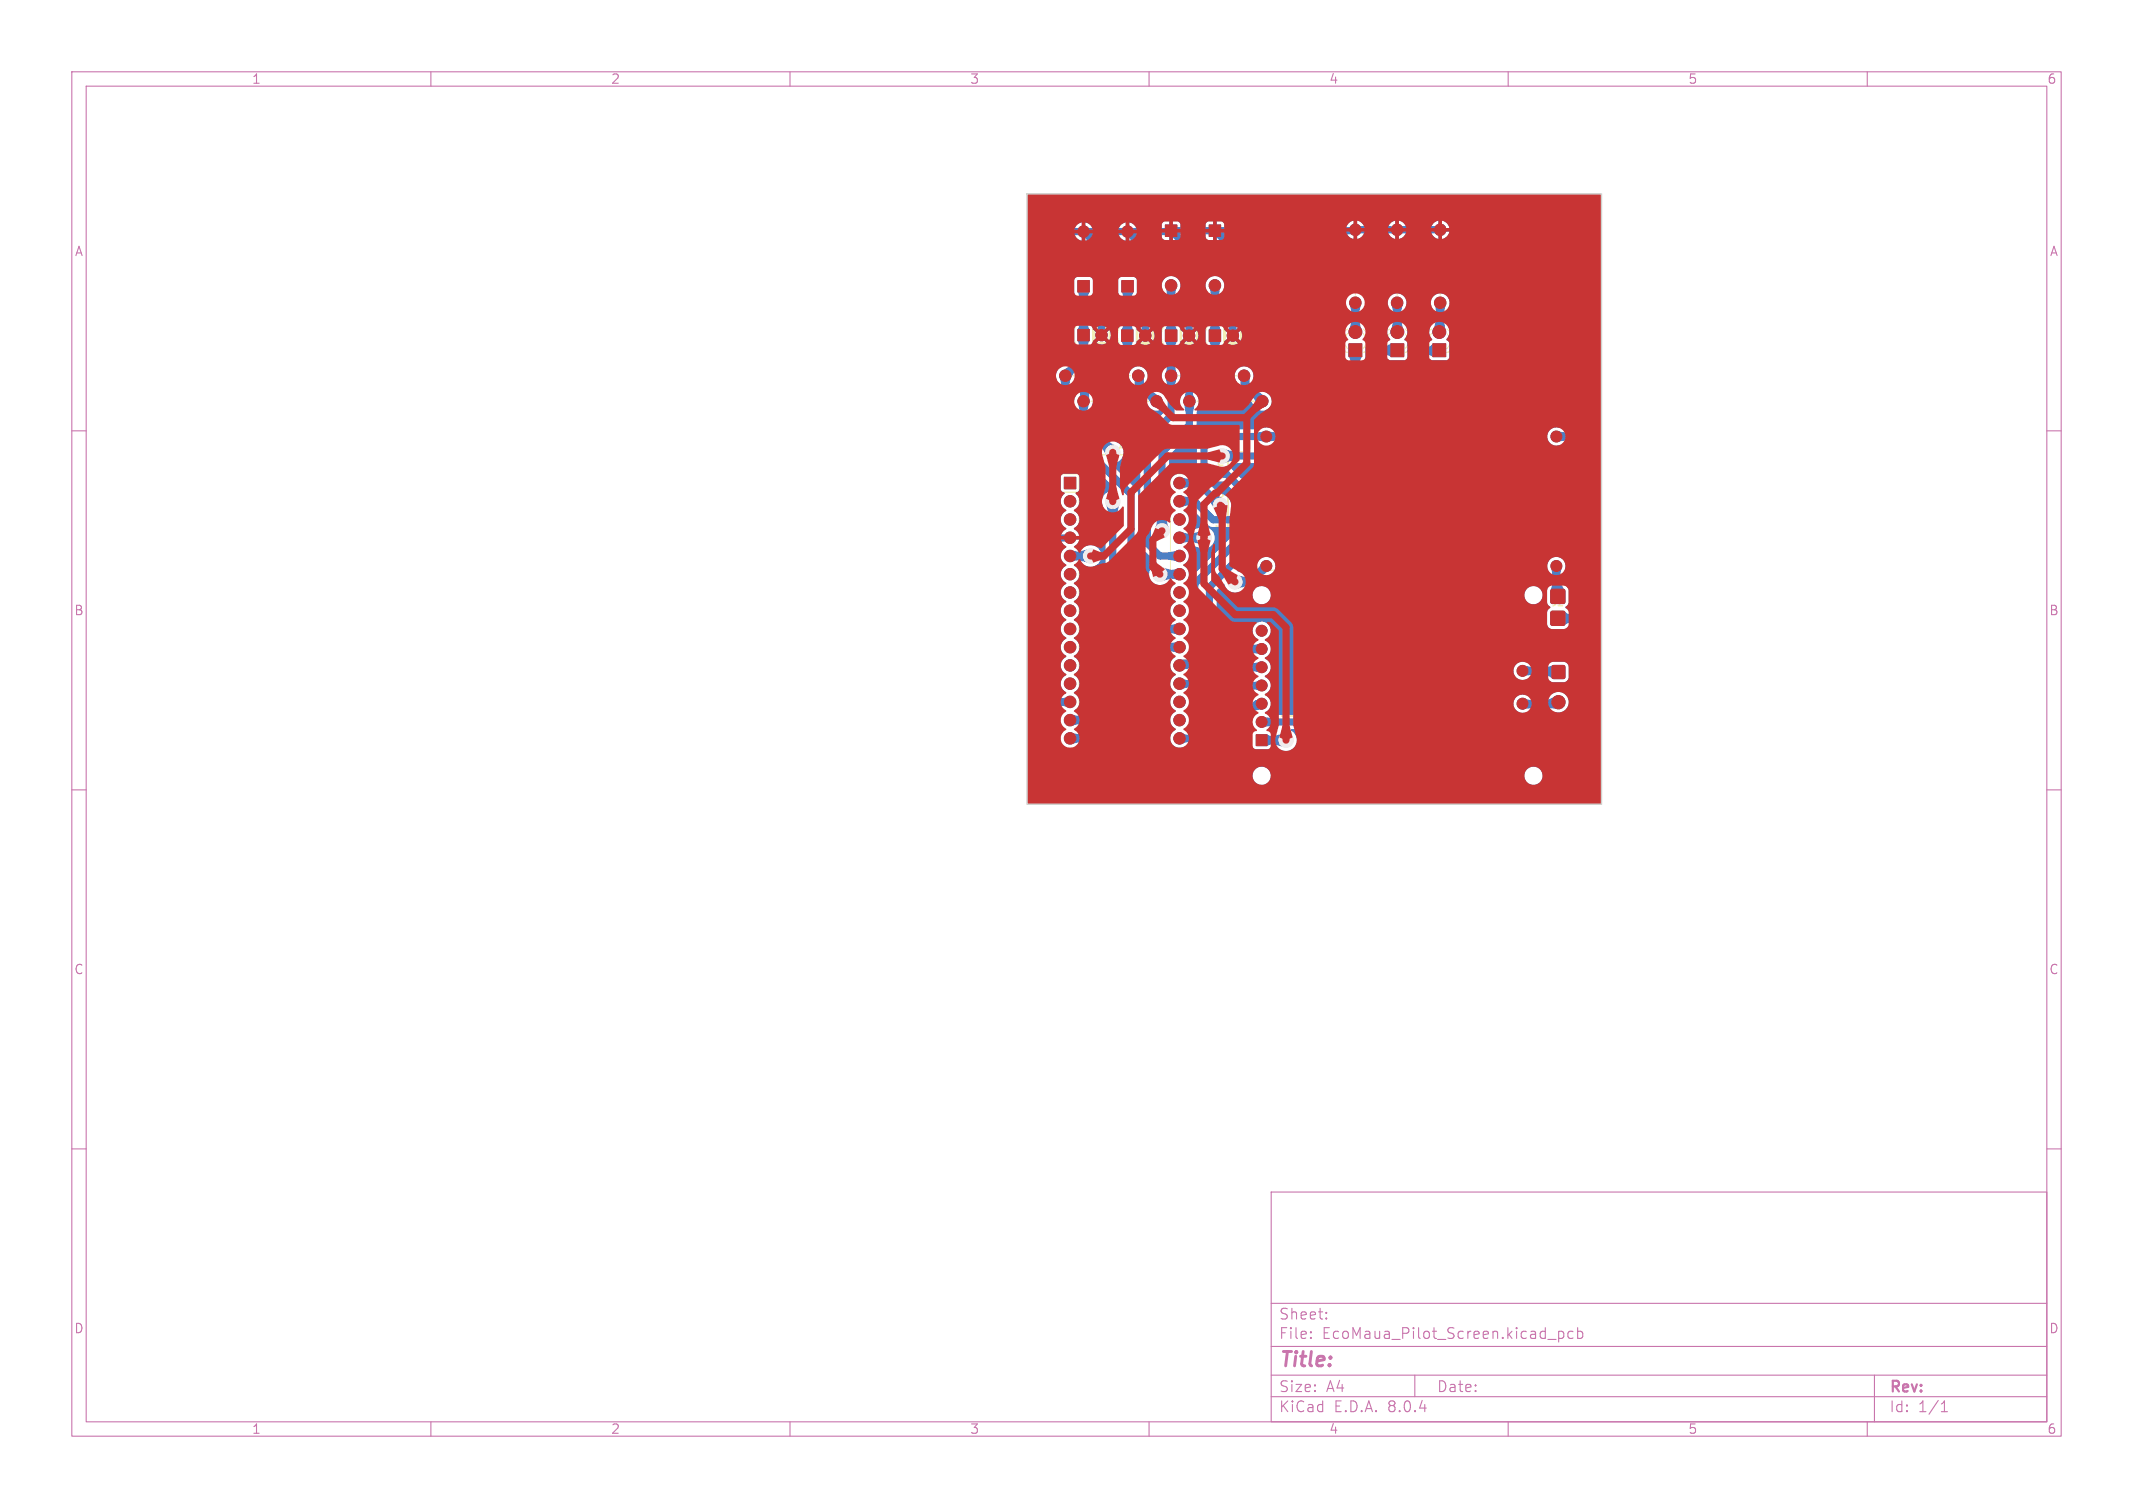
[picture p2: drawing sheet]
<svg xmlns="http://www.w3.org/2000/svg" width="297mm" height="210mm" viewBox="0 0 297 210" stroke-linecap="round" stroke-linejoin="round" font-family="sans-serif">
<defs><g id="words">
<text font-size="2.8" fill="#c872ab" x="178" y="190.9">Title:</text>
<text font-size="2.3" fill="#f2eda1" x="180.6" y="101.3" transform="rotate(-90 180.6 101.3)">MCP2515</text>
<g font-size="2.1" fill="#c872ab">
<text x="178" y="184">Sheet:</text>
<text x="178" y="186.7">File:</text>
<text x="184.1" y="186.7">EcoMaua_Pilot_Screen.kicad_pcb</text>
<text x="178" y="196.9">KiCad</text>
<text x="178" y="194.1">Size:</text>
<text x="184.7" y="194.1">A4</text>
<text x="185.7" y="196.9">E.D.A.</text>
<text x="193.3" y="196.9">8.0.4</text>
<text x="200" y="194.1">Date:</text>
<text x="263" y="194.3">Rev:</text>
<text x="263" y="196.9">Id:</text>
<text x="267.1" y="196.9">1/1</text>
</g>
<g font-size="1.8" fill="#c872ab">
<text x="35" y="11.9">1</text>
<text x="85" y="11.9">2</text>
<text x="135" y="11.9">3</text>
<text x="185" y="11.9">4</text>
<text x="235" y="11.9">5</text>
<text x="285" y="11.9">6</text>
<text x="10.3" y="35.9">A</text>
<text x="285.4" y="35.9">A</text>
<text x="10.3" y="85.9">B</text>
<text x="285.3" y="85.9">B</text>
<text x="10.3" y="135.9">C</text>
<text x="285.3" y="135.9">C</text>
<text x="10.3" y="185.9">D</text>
<text x="285.3" y="185.9">D</text>
<text x="35" y="199.9">1</text>
<text x="85" y="199.9">2</text>
<text x="135" y="199.9">3</text>
<text x="185" y="199.9">4</text>
<text x="235" y="199.9">5</text>
<text x="285" y="199.9">6</text>
</g>
<text font-size="1.7" fill="#4d7fc4" x="176.8" y="59.3" transform="rotate(90 176.8 59.3)">Out-</text>
<text font-size="1.7" fill="#f2eda1" x="176.8" y="75.5" transform="rotate(90 176.8 75.5)">Out+</text>
<g font-size="1.4" fill="#f2eda1">
<text x="169.6" y="59">R1</text>
<text x="155.6" y="62.9">A1</text>
<text x="170.6" y="66.7" transform="rotate(-90 170.6 66.7)">mm</text>
<text x="215.9" y="81.6">J3</text>
<text x="215.9" y="84.6">J2</text>
</g>
<text font-size="1.4" fill="#c83434" x="170.6" y="73.9" transform="rotate(-90 170.6 73.9)">12,0000</text>
</g></defs>
<g fill="none" stroke="#c872ab" stroke-width=".15">
<path d="M10 10h277v190h-277zM12 12h273v186h-273zM60 10v2M110 10v2M160 10v2M210 10v2M260 10v2M10 60h2M285 60h2M10 110h2M285 110h2M10 160h2"/>
<path d="M285 160h2M177 166h108v32h-108zM60 198v2M110 198v2M160 198v2M177 194.5h108M177 191.5h108M177 187.5h108M177 181.5h108M182.5 186.3h.1l-.1 .1M182.5 186.3v.1M182.5 185.5v.1"/>
<path d="M182.5 185.5h.1l-.1 .1M184.7 183.6v.1M184.7 183.6h-.1l.1 .1M184.7 182.8v.1M184.7 182.8h-.1l.1 .1M197 191.5v3M210 198v2M215.5 186.5h1.2M217 185.4v1.5M217 185.5l.5-.1 .2 .3v.4l-.1 .2-.1 .1-.5-.1M219 185.5l-.4-.1-.3 .3v.4l.2 .2 .1 .1 .4-.1M219.7 185.5l.4-.1 .3 .3v.4l-.2 .2-.1 .1-.4-.1"/>
<path d="M219.7 184.9v1.5M260 198v2M261 191.5v6.5M270.3 196.6h.9M270.3 195.5l.4-.4v1.5"/>
</g>
<g fill="none" stroke="#f2eda1" stroke-width=".15">
<path d="M147.2 35.6l1 .3-.7 .2 .7 .2-1 .2M147.3 36.8l-.1 .4 .1 .1h.3l.2-.4 .2-.1 .2 .2v.4M147.6 34.8h.6M147.9 34.7v.6l-.7-.2M153.3 35.3v-.6l.4 .4 .1-.3h.4l.1 .1-.1 .4M153.3 35.6l1 .3-.7 .2 .7 .2-1 .2M153.4 36.8l-.1 .4 .2 .2 .3-.1 .2-.4h.2l.1 .1v.4M165.6 35.5l1 .2-.7 .2 .7 .2-1 .3M165.7 36.7l-.1 .4 .2 .2 .3-.1 .2-.5h.2l.1 .2v.4M166.6 34.6v.6l-.7-.6-.3 .2 .1 .4M171.7 35.5l1 .2-.7 .2 .7 .2-1 .3M171.8 36.7l-.1 .4 .2 .2 .3-.1 .1-.5h.3l.1 .2v.4"/>
<path d="M172.7 34.6v.6M172.7 34.9h-1l.3 .3M185.8 36.9v-.6l.4 .3 .1-.3h.4l.1 .2-.1 .4M186.3 37.8v-.5h-.2h-.2l-.1 .5h1M186.8 37.3l-.5 .3M192 36.4h.6M192.1 37.8v-.5h-.1h-.3l-.1 .5h1M192.3 36.3v.6l-.7-.3M192.6 37.3l-.5 .3M197.6 36.3v.5l.5 .1-.1-.2v-.3l.2-.1h.3l.1 .2-.1 .4M198.1 37.8v-.5h-.1h-.3l-.1 .5h1M198.6 37.3l-.5 .3"/>
<path d="M152 42.5a.47 .47 0 0 0-.7 .3 .47 .47 0 0 0 .5 .6l.2-.1M152.6 42.3l-.3 .7h.7M152.7 54.7l.5-.1v-.1v-.3l-.5-.1v1M152.8 42.7v.7M152.9 54.7l.3 .4M153.6 54.1h.6l-.4 1M155.2 58.2h.5l.1-.2-.1-.2-.5-.1v1M155.5 58.2l.3 .5M156.6 57.7l-.2 .1a.67 .67 0 0 0 0 .9l.3-.1v-.3l-.1-.2h-.2l-.2 .2M158.1 42.5a.47 .47 0 0 0-.7 .4 .47 .47 0 0 0 .5 .5l.2-.1M158.4 42.4h.6l-.3 .4 .3 .1v.4l-.2 .1-.4-.1M164.2 42.5a.47 .47 0 0 0-.7 .4 .47 .47 0 0 0 .5 .5l.2-.1"/>
<path d="M164.5 42.5l.4-.1 .2 .3-.6 .7h.6M167.4 54.7l.5-.1 .1-.1-.1-.3-.5-.1v1M167.6 54.7l.4 .4M168.4 54.2l.3-.1 .2 .3-.6 .7h.6M170.2 42.5a.47 .47 0 0 0-.6 .4 .47 .47 0 0 0 .5 .5l.1-.1M170.6 43.4h.6M170.6 42.7l.3-.3v1M174 57.8v4.6M174 58.4h40M174 58.4l1.1 .6M175.1 57.8l-1.1 .6M185.3 47.9a.54 .54 0 0 1 .6-.2 .54 .54 0 0 1 .3 .5h-1z"/>
<path d="M186.2 46.7v.6M186.2 47h-1l.3 .3M189.6 56.7l-.2 .7h.6M189.9 57.1v.6M190.5 56.8l.1-.1a.53 .53 0 0 1 .3 .5 .53 .53 0 0 1-.3 .5 .67 .67 0 0 1-.1-.9zM191.2 47.8a.52 .52 0 0 1 .6-.1 .52 .52 0 0 1 .3 .5h-1zM191.4 57.7l-.1 .2M191.9 56.8l.1-.1a.53 .53 0 0 1 .3 .5 .53 .53 0 0 1-.3 .5l-.1-.1-.1-.2zM192.1 46.7v.6l-.8-.6-.2 .2 .1 .4M192.9 56.8l.1-.1a.53 .53 0 0 1 .3 .5 .53 .53 0 0 1-.3 .5 .67 .67 0 0 1-.1-.9zM193.8 56.8l.1-.1a.53 .53 0 0 1 .4 .5 .53 .53 0 0 1-.4 .5 .66 .66 0 0 1-.1-.9zM194.8 56.8l.1-.1a.53 .53 0 0 1 .3 .5 .53 .53 0 0 1-.3 .5 .67 .67 0 0 1-.1-.9z"/>
<path d="M196.4 57.1v.6M196.4 57.2l.3-.1 .1 .1M196.8 57.2l.2-.1h.2v.6M196.8 57.2v.5M196.9 47.3v-.6l.4 .4 .1-.3h.4l.1 .1-.1 .4M196.9 47.9a.54 .54 0 0 1 .7-.2 .54 .54 0 0 1 .3 .5h-1zM197.7 57.2l.3-.1 .1 .1M197.7 57.1v.6M198.1 57.2l.2-.1h.2l.1 .6M198.1 57.2v.5M212.9 57.8l1.1 .6M214 57.8v4.6"/>
<path d="M214 58.4l-1.1 .6M169.4 67.8a.54 .54 0 0 1 .9 .3 .57 .57 0 0 1-1-.1zM170.4 62.9h3.1M170.4 74.9h3.1M170.4 73.8l.6 1.1M171 62.9v12M171 62.9l.6 1.2M171 62.9l-.6 1.2M171.6 73.8l-.6 1.1M174 75.4v4.6M174 79.4h40M174 79.4l1.1 .6"/>
<path d="M175.1 78.8l-1.1 .6M189.6 77.7l-.2 .7h.6M189.9 78.1v.6M190.5 77.8l.1-.1a.53 .53 0 0 1 .3 .5 .53 .53 0 0 1-.3 .5 .67 .67 0 0 1-.1-.9zM191.4 78.7l-.1 .2M191.9 77.8l.1-.1a.53 .53 0 0 1 .3 .5 .53 .53 0 0 1-.3 .5l-.1-.1-.1-.2zM192.9 77.8l.1-.1a.53 .53 0 0 1 .3 .5 .53 .53 0 0 1-.3 .5 .67 .67 0 0 1-.1-.9zM193.6 79.8v1.1l.3 .2 .3-.1 .2-.1v-1.1M193.8 77.8l.1-.1a.53 .53 0 0 1 .4 .5 .53 .53 0 0 1-.4 .5 .66 .66 0 0 1-.1-.9zM194.8 77.8l.1-.1a.53 .53 0 0 1 .3 .5 .53 .53 0 0 1-.3 .5 .67 .67 0 0 1-.1-.9zM196.4 78.1v.6M196.4 78.2l.3-.1 .1 .1"/>
<path d="M196.8 78.2v.5M196.8 78.2l.2-.1h.2v.6M197.7 78.1v.6M197.7 78.2l.3-.1 .1 .1M198.1 78.2v.5M198.1 78.2l.2-.1h.2l.1 .6M209.9 67.8a.54 .54 0 0 1 .9 .3 .57 .57 0 0 1-1-.1zM209.9 68.8a.54 .54 0 0 1 .9 .2 .57 .57 0 0 1-1-.1zM209.9 69.7a.54 .54 0 0 1 .9 .3 .57 .57 0 0 1-1-.1zM209.9 70.7a.54 .54 0 0 1 .9 .2 .57 .57 0 0 1-1-.1zM210.1 66.5h.7M210.1 65.2h.7"/>
<path d="M210.3 66.1l-.2 .2 .1 .2M210.3 64.8l-.2 .1 .1 .3M210.3 66.1h.5M210.3 64.8h.5M210.8 71.5l.1 .1M210.8 72v.6l-.7-.6-.3 .2 .1 .4M210.8 73v.5M210.8 73.3h-1l.3 .2M210.8 64.4h-.6l-.1 .2 .2 .2M210.8 65.7h-.6l-.1 .3 .2 .1M210.9 62.9h2.6M210.9 74.9h2.6"/>
<path d="M210.9 73.8l.6 1.1M211.5 62.9v12M211.5 62.9l.6 1.2M211.5 62.9l-.6 1.2M212.1 73.8l-.6 1.1M212.9 78.8l1.1 .6M214 75.4v4.6M214 79.4l-1.1 .6M219.8 70.2h.9a.41 .41 0 0 1 .3 .5M221 69v.7M221 69.3h-1.2l.3 .4M194.9 81.1h.7"/>
<path d="M194.9 80.2l.4-.4v1.3M218.6 96h.7a.32 .32 0 0 1 .3 .4M219.6 95.4l-1-.4v.6M155.4 102.3v.8l.1 .2 .3-.1 .1-.1v-.8M156.9 102.3h-.4l-.1 .1v.3l.4 .2 .1 .2-.2 .2-.3-.1M157.4 102.3h.3l.2 .2-.2 .3 .2 .1v.2l-.2 .2h-.3zM157.4 102.8h.3"/>
</g>
<g fill="none" stroke="#f2eda1" stroke-width=".2">
<path d="M216.1 75.1l1.7 1.1M217.8 75.1l-1.7 1.1M178.4 90.3v.7M179.1 90.9v-.4l.3-.3h.4l.2 .1 .1 .6M181.7 97.1h1.7l-1.7 .9h1.7M181.9 94.3a.39 .39 0 0 1 .6 .2 .43 .43 0 0 1 .4-.4 .43 .43 0 0 1 .5 .4v.6h-1.7v-.6zM182.3 92.8h1.1M182.4 91.4l-.1 .4 .2 .3 .2-.1 .2-.6h.2h.2l.1 .2-.1 .5M182.5 94.5v.6M182.9 98.7v.8M183.2 92.8a.4 .4 0 0 1-.1 .6h-.8M183.4 98.6l-1.7 .5 1.7 .5"/>
<path d="M181.9 100.1a.65 .65 0 0 0 0 .8 .65 .65 0 0 0 .8 .2 .61 .61 0 0 0 .6-.3 .61 .61 0 0 0-.1-.7"/>
</g>
<g fill="none" stroke="#f2eda1" stroke-width=".3">
<path d="M178.5 59.7a.4 .4 0 0 1 .4 .4 .4 .4 0 0 1-.4 .4M177.9 62.1h1M177.9 78.3h1M178.1 62.8v.9M178.1 79v.9M178.5 75.9a.4 .4 0 0 1 .4 .4 .4 .4 0 0 1-.4 .4M213.7 78.4h.8M213.7 77.8h1.2M213.7 79.9h1M214 60.3h1.2M214 60.8h.8M214.2 79.4v1"/>
<path d="M214.4 78.4l.1 .1v.3l-.8 .1M214.5 61.9v.9M214.7 60.8l.1 .2-.1 .3h-.7"/>
</g>
<g fill="none" stroke="#f2eda1" stroke-width=".14">
<path d="M148.8 30.6h4.2v10.9h-4.2zM154.9 30.6h4.2v10.9h-4.2zM161 30.5h4.2v10.9h-4.2zM162.3 30.5v-1.9h1.6v1.9M164 30.2h1.4v1.4M167.1 30.5h4.2v10.9h-4.2zM168.4 30.5v-1.9h1.6v1.9M170.1 30.2h1.4v1.4M187.4 33.8h2.7v6.6h-2.7zM188.7 33v.8M193.2 33.8h2.7v6.6h-2.7zM194.5 33v.8"/>
<path d="M199.2 33.8h2.7v6.6h-2.7zM200.5 33v.8M148.5 40.4v1.4h1.4M149.3 45.2h.5M149.4 52.3h.7M149.6 44.9v.5M150.1 41.5v1.9h1.6v-1.9M150.1 51h6.6v2.7h-6.6zM151.9 55.9h.8M152.1 44.1v5.2M152.2 44.1v5.2M152.2 44.1v5.1"/>
<path d="M152.3 44.1v5.1M152.4 44.1v1.5M152.4 47.7v1.5M152.5 44.1v1.5M152.5 47.7v1.5M152.6 44.1v1.5M152.6 47.7v1.5M152.7 44.2v1.4M152.7 47.7v1.5M152.7 54.5h6.5v2.8h-6.5zM152.8 44.2v1.4M152.8 47.7v1.5"/>
<path d="M152.9 44.2v1.4M152.9 47.7v1.4M153 44.2v1.4M153 47.7v1.4M153 44.3v1.3M153.1 44.3v1.3M153.1 47.7v1.4M153.2 44.3v1.3M153.2 47.7v1.3M153.3 44.4v1.2M153.3 47.7v1.3M153.4 44.4v1.2"/>
<path d="M153.4 47.7v1.2M153.5 44.5v1.1M153.5 47.7v1.2M153.5 47.7v1.1M153.6 44.5v1.1M153.6 47.7v1.1M153.6 44.6v1M153.7 44.6v1M153.7 47.7v1M153.8 44.7v.9M153.8 47.7v1M153.8 47.7v.9"/>
<path d="M153.9 44.8v.8M153.9 47.7v.9M153.9 47.7v.8M154 44.8v.8M154 47.7v.8M154 44.9v.7M154 47.7v.7M154.1 45v.6M154.1 47.7v.7M154.1 47.7v.6M154.2 45.1v.5M154.2 47.7v.6"/>
<path d="M154.2 47.7v.5M154.2 45.2v.4M154.3 45.2v.4M154.3 47.7v.4M154.3 45.3v.3M154.4 45.4v.2M154.4 47.7v.3M154.4 47.7v.2M154.4 45.5v2.3M154.5 45.6v2.2M154.5 45.7v2M154.6 45.8v1.8"/>
<path d="M154.6 45.9v1.6M154.6 46v1.3M154.6 40.4v1.4h1.4M154.7 46.2v1M154.7 46.4v.6M155.4 45.3h.5M155.7 45v.5M156.2 41.5v1.9h1.6v-1.9M156.7 52.3h.8M158.2 44.2v5.1M158.3 44.2v5.1M158.4 44.2v5.1"/>
<path d="M158.5 44.2v1.5M158.5 47.8v1.5M158.6 44.2v1.5M158.6 47.8v1.5M158.7 44.2v1.5M158.7 47.8v1.5M158.8 44.2v1.5M158.8 47.8v1.5M158.8 47.8v1.4M158.9 44.2v1.5M158.9 47.8v1.4M158.9 44.3v1.4"/>
<path d="M159 44.3v1.4M159 47.8v1.4M159.1 44.3v1.4M159.1 47.8v1.4M159.2 44.3v1.4M159.2 47.8v1.3M159.2 44.4v1.3M159.2 55.9h.8M159.3 44.4v1.3M159.3 47.8v1.3M159.4 44.4v1.3M159.4 47.8v1.2"/>
<path d="M159.5 44.5v1.2M159.5 47.8v1.2M159.6 44.5v1.2M159.6 47.8v1.1M159.6 44.6v1.1M159.7 44.6v1.1M159.7 47.8v1.1M159.7 47.8v1M159.8 44.7v1M159.8 47.8v1M159.9 44.7v1M159.9 47.8v.9"/>
<path d="M159.9 44.8v.9M160 44.8v.9M160 47.8v.8M160 44.9v.8M160.1 44.9v.8M160.1 47.8v.8M160.1 45v.7M160.1 47.8v.7M160.2 45v.7M160.2 47.8v.6M160.2 45.1v.6M160.3 45.1v.6"/>
<path d="M160.3 47.8v.5M160.3 45.2v.5M160.3 47.8v.4M160.4 45.3v.4M160.4 47.8v.4M160.4 45.4v.3M160.4 47.8v.3M160.5 45.4v.3M160.5 47.8v.3M160.5 45.5v.2M160.5 47.8v.2M160.5 45.6v2.3"/>
<path d="M160.6 45.6v2.2M160.6 45.7v2M160.7 45.8v1.9M160.7 45.9v1.6M160.7 46.1v1.3M160.8 46.2v1.1M160.8 46.5v.5M161.5 45.3h.5M161.8 45v.5M164.1 52.3h.8M164.3 44.2v5.1M164.4 44.2v5.1"/>
<path d="M164.5 44.2v5.1M164.6 44.2v1.5M164.6 47.8v1.5M164.7 44.2v1.5M164.7 47.8v1.5M164.8 44.2v1.5M164.8 47.8v1.5M164.9 51h6.5v2.7h-6.5zM164.9 44.2v1.5M164.9 47.8v1.5M164.9 47.8v1.4M165 44.2v1.5"/>
<path d="M165 47.8v1.4M165 44.3v1.4M165.1 44.3v1.4M165.1 47.8v1.4M165.2 44.3v1.4M165.2 47.8v1.4M165.3 44.3v1.4M165.3 47.8v1.3M165.3 44.4v1.3M165.4 44.4v1.3M165.4 47.8v1.3M165.5 44.4v1.3"/>
<path d="M165.5 47.8v1.2M165.6 44.5v1.2M165.6 47.8v1.2M165.7 44.5v1.2M165.7 47.8v1.1M165.7 44.6v1.1M165.8 44.6v1.1M165.8 47.8v1.1M165.8 47.8v1M165.9 44.7v1M165.9 47.8v1M166 44.7v1"/>
<path d="M166 47.8v.9M166 44.8v.9M166.1 44.8v.9M166.1 47.8v.8M166.1 44.9v.8M166.2 44.9v.8M166.2 47.8v.8M166.2 45v.7M166.2 47.8v.7M166.3 45v.7M166.3 47.8v.6M166.3 45.1v.6"/>
<path d="M166.4 45.1v.6M166.4 47.8v.5M166.4 45.2v.5M166.4 47.8v.4M166.5 45.3v.4M166.5 47.8v.4M166.5 45.4v.3M166.5 47.8v.3M166.6 45.4v.3M166.6 47.8v.3M166.6 45.5v.2M166.6 47.8v.2"/>
<path d="M166.6 45.6v2.3M166.6 55.9h.8M166.7 45.6v2.2M166.7 45.7v2M166.8 45.8v1.9M166.8 45.9v1.6M166.8 46.1v1.3M166.9 46.2v1.1M166.9 46.5v.5M167.4 54.5h6.6v2.8h-6.6zM167.6 45.3h.5M167.9 45v.5"/>
<path d="M170.4 44.2v5.1M170.5 44.2v5.1M170.6 44.2v5.1M170.7 44.2v1.5M170.7 47.8v1.5M170.8 44.2v1.5M170.8 47.8v1.5M170.9 44.2v1.5M170.9 47.8v1.5M171 44.2v1.5M171 47.8v1.5M171 47.8v1.4"/>
<path d="M171.1 44.2v1.5M171.1 47.8v1.4M171.1 44.3v1.4M171.2 44.3v1.4M171.2 47.8v1.4M171.3 44.3v1.4M171.3 47.8v1.4M171.4 44.3v1.4M171.4 47.8v1.3M171.4 44.4v1.3M171.4 52.3h.8M171.5 44.4v1.3"/>
<path d="M171.5 47.8v1.3M171.6 44.4v1.3M171.6 47.8v1.2M171.7 44.5v1.2M171.7 47.8v1.2M171.8 44.5v1.2M171.8 47.8v1.1M171.8 44.6v1.1M171.9 44.6v1.1M171.9 47.8v1.1M171.9 47.8v1M172 44.7v1"/>
<path d="M172 47.8v1M172.1 44.7v1M172.1 47.8v.9M172.1 44.8v.9M172.2 44.8v.9M172.2 47.8v.8M172.2 44.9v.8M172.3 44.9v.8M172.3 47.8v.8M172.3 45v.7M172.3 47.8v.7M172.4 45v.7"/>
<path d="M172.4 47.8v.6M172.4 45.1v.6M172.5 45.1v.6M172.5 47.8v.5M172.5 45.2v.5M172.5 47.8v.4M172.6 45.3v.4M172.6 47.8v.4M172.6 45.4v.3M172.6 47.8v.3M172.7 45.4v.3M172.7 47.8v.3"/>
<path d="M172.7 45.5v.2M172.7 47.8v.2M172.7 45.6v2.3M172.8 45.6v2.2M172.8 45.7v2M172.9 45.8v1.9M172.9 45.9v1.6M172.9 46.1v1.3M173 46.2v1.1M173 46.5v.5M174 55.9h.7M187.6 46.5a1.5 1.5 0 0 0 0 2"/>
<path d="M187.6 45.8a1.99 1.99 0 0 0-.1 3.3h.1M188.7 40.4v.7M189.8 45.8a1.99 1.99 0 0 1 .2 3.3h-.2M189.8 46.5a1.5 1.5 0 0 1 0 2M193.5 46.5a1.5 1.5 0 0 0 0 2M193.5 45.8a1.99 1.99 0 0 0-.2 3.3h.2M194.5 40.4v.7M195.6 45.8a1.99 1.99 0 0 1 .2 3.3h-.2M195.6 46.5a1.5 1.5 0 0 1 0 2M199.3 46.5a1.5 1.5 0 0 0 0 2M199.3 45.8a1.99 1.99 0 0 0-.1 3.3h.1M200.5 40.4v.7"/>
<path d="M201.5 45.8a1.99 1.99 0 0 1 .1 3.3h-.1M201.5 46.5a1.5 1.5 0 0 1 0 2M150.3 68.5h-2.7v38.3h5.1M165.6 66h-2.6v38.1h2.6M152.7 98.9h7.9v10.4h-7.9zM147.6 104.1h2.7v-38.1h-2.7v-2.7h18v43.5h-5"/>
<circle cx="152.1" cy="46.7" r="2.62"/>
<circle cx="158.2" cy="46.7" r="2.62"/>
<circle cx="164.3" cy="46.7" r="2.62"/>
<circle cx="170.4" cy="46.7" r="2.62"/>
</g>
<g fill="none" stroke="#f2eda1" stroke-width=".5">
<path d="M173.7 58.4h45.7v22.8h-45.7z"/>
<circle cx="178.7" cy="69.8" r="3.4"/>
<circle cx="185.6" cy="61.6" r=".4"/>
<circle cx="185.7" cy="70.4" r=".4"/>
<circle cx="190.3" cy="66" r="5.5"/>
<circle cx="194.7" cy="70.4" r=".46"/>
<circle cx="194.9" cy="61.7" r=".36"/>
<circle cx="214.3" cy="69.8" r="3.5"/>
</g>
<g fill="none" stroke="#f2eda1" stroke-width="1">
<path d="M199.9 64.6l2.5 1.3M199.9 64.6h11.7M200.5 67.1v1.1M202.4 63.2l-2.5 1.4M202.4 67.1v1.1M204.3 67.1v1.1M205.9 67.1v1.1M207.7 67.1v1.1"/>
<circle cx="192.5" cy="77.6" r=".63"/>
</g>
<path d="M183.9 59.8h12.5v12.5h-12.5zM204.2 59.6h5v2.7h-5zM181.5 73.7h12.3v5.1h-12.3zM199.3 68.7h9.4v9.9h-9.4zM174.3 81.5h40.6v27.9h-40.6z" fill="none" stroke="#f2eda1" stroke-width=".25"/>
<g fill="#4d7fc4" stroke="#4d7fc4" stroke-width=".14">
<path d="M216 82.1h.2h1.6l.1 .2-.1 1.7-.1 .1-1.7-.1-.1-.2z"/>
<path d="M150.1 45.9h1.6v1.6h-1.6z"/>
<path d="M193.7 47.9h1.8v1.8h-1.8z"/>
<path d="M168.4 45.9h1.6v1.6h-1.6z"/>
<path d="M162.3 31.3h1.6v1.6h-1.6z"/>
<path d="M216.1 92.7h.2h1.6v.2v1.5l-.2 .1-1.6-.1v-.1z"/>
<path d="M156.2 45.9h1.6v1.6h-1.6z"/>
<path d="M168.4 31.3h1.6v1.6h-1.6z"/>
<path d="M162.3 45.9h1.6v1.6h-1.6z"/>
<path d="M187.8 47.9h1.8v1.8h-1.8z"/>
<path d="M148.2 66.5h1.6v1.6h-1.6z"/>
<path d="M156.2 39.1h1.6v1.6h-1.6z"/>
<path d="M216 85.2l.2-.1 1.6 .1 .1 .2-.1 1.6-.1 .1-1.7-.1-.1-.1z"/>
<path d="M150.1 39.1h1.6v1.6h-1.6z"/>
<path d="M174.9 102.3h1.5v1.5h-1.5z"/>
<path d="M199.5 47.9h1.8v1.8h-1.8z"/>
<circle cx="200.5" cy="42.2" r=".8"/>
<circle cx="200.5" cy="32" r=".8"/>
<circle cx="153.4" cy="46.7" r=".8"/>
<circle cx="194.6" cy="46.2" r=".9"/>
<circle cx="171.7" cy="46.7" r=".8"/>
<circle cx="163.1" cy="39.7" r=".8"/>
<circle cx="217" cy="97.8" r=".92"/>
<circle cx="159.5" cy="46.7" r=".8"/>
<circle cx="161" cy="55.9" r=".8"/>
<circle cx="150.9" cy="55.9" r=".8"/>
<circle cx="169.2" cy="39.7" r=".8"/>
<circle cx="165.6" cy="46.7" r=".8"/>
<circle cx="173.2" cy="52.3" r=".8"/>
<circle cx="163.1" cy="52.3" r=".8"/>
<circle cx="216.7" cy="60.8" r=".76"/>
<circle cx="216.7" cy="78.8" r=".76"/>
<circle cx="176.3" cy="60.8" r=".76"/>
<circle cx="176.3" cy="78.8" r=".76"/>
<circle cx="194.5" cy="42.2" r=".8"/>
<circle cx="194.5" cy="32" r=".8"/>
<circle cx="188.7" cy="46.2" r=".9"/>
<circle cx="149" cy="69.8" r=".8"/>
<circle cx="149" cy="72.3" r=".8"/>
<circle cx="149" cy="74.9" r=".8"/>
<circle cx="149" cy="77.4" r=".8"/>
<circle cx="149" cy="80" r=".8"/>
<circle cx="149" cy="82.5" r=".8"/>
<circle cx="149" cy="85" r=".8"/>
<circle cx="149" cy="87.6" r=".8"/>
<circle cx="149" cy="90.1" r=".8"/>
<circle cx="149" cy="92.7" r=".8"/>
<circle cx="149" cy="95.2" r=".8"/>
<circle cx="149" cy="97.7" r=".8"/>
<circle cx="149" cy="100.3" r=".8"/>
<circle cx="149" cy="102.8" r=".8"/>
<circle cx="164.2" cy="102.8" r=".8"/>
<circle cx="164.2" cy="100.3" r=".8"/>
<circle cx="164.2" cy="97.7" r=".8"/>
<circle cx="164.2" cy="95.2" r=".8"/>
<circle cx="164.2" cy="92.7" r=".8"/>
<circle cx="164.2" cy="90.1" r=".8"/>
<circle cx="164.2" cy="87.6" r=".8"/>
<circle cx="164.2" cy="85" r=".8"/>
<circle cx="164.2" cy="82.5" r=".8"/>
<circle cx="164.2" cy="80" r=".8"/>
<circle cx="164.2" cy="77.4" r=".8"/>
<circle cx="164.2" cy="74.9" r=".8"/>
<circle cx="164.2" cy="72.3" r=".8"/>
<circle cx="164.2" cy="69.8" r=".8"/>
<circle cx="164.2" cy="67.3" r=".8"/>
<circle cx="157" cy="32.2" r=".8"/>
<circle cx="150.9" cy="32.2" r=".8"/>
<circle cx="175.7" cy="100.5" r=".76"/>
<circle cx="175.7" cy="98" r=".76"/>
<circle cx="175.7" cy="95.5" r=".76"/>
<circle cx="175.7" cy="92.9" r=".76"/>
<circle cx="175.7" cy="90.4" r=".76"/>
<circle cx="175.7" cy="87.8" r=".76"/>
<circle cx="212" cy="93.4" r=".76"/>
<circle cx="212" cy="98" r=".76"/>
<circle cx="200.4" cy="46.2" r=".9"/>
<circle cx="175.8" cy="55.9" r=".8"/>
<circle cx="165.6" cy="55.9" r=".8"/>
<circle cx="188.7" cy="42.2" r=".8"/>
<circle cx="188.7" cy="32" r=".8"/>
<circle cx="158.5" cy="52.3" r=".8"/>
<circle cx="148.3" cy="52.3" r=".8"/>
</g>
<g fill="#ececec" stroke="#ececec" stroke-width=".14">
<circle cx="167.6" cy="74.9" r="1"/>
<circle cx="179.1" cy="103.1" r="1"/>
<circle cx="176.3" cy="67.1" r="1"/>
<circle cx="194.5" cy="53.5" r="1"/>
<circle cx="161.8" cy="73.9" r="1"/>
<circle cx="161.5" cy="80" r="1"/>
<circle cx="154.9" cy="69.8" r="1"/>
<circle cx="154.9" cy="63" r="1"/>
<circle cx="170.2" cy="63.5" r="1"/>
<circle cx="151.9" cy="77.4" r="1"/>
<circle cx="172" cy="81" r="1"/>
<circle cx="169.9" cy="70.4" r="1"/>
</g>
<g fill="none" stroke="#4d7fc4" stroke-width="1">
<path d="M150.9 32.3l2.5 2.5v11.9M150.9 39.9v9.9l-2.6 2.5v7.4l9.2 9.1v16.3l2.5 2.5h4.2M157 32.3l2.5 2.4v12M157 39.9v8.9l-6.1 6.1v4l4 4.1M163.1 32.1l-.2 .2h-14.3l-2.3 2.2v39.2l1.2 1.2h1.5M163.1 32.1l2.5 2.5v12.1M163.1 39.7v18.1l-3.3 3.4v14.5l1.7 1.7h2.7M169.2 32.1l2.5 2.5v12.1M169.2 39.7v11.1l-3.6 3.6v4.8l-3.8 3.8v10.7M200.5 32h-11.8l-.1 .1h-25.5M158.5 52.3v1l2.5 2.6M173.2 52.3v1l2.6 2.6"/>
<path d="M188.7 48.8v12.7l-20.3 20.3v10.8l-2.6 2.6h-1.6M188.7 42.2v4M194.5 42.2l.1 4M194.6 48.8h-2.3l-1.2-1.2v-6.3l-1.2-1.3h-2.6l-1.1 1.1v20.4l-19.8 19.8v10.1l-1.3 1.3h-.9M200.4 48.8h-1.8l-1.1-1.2v-7.6l-1.9-1.9h-9.5l-2 1.9v20.3l-3.1 3.2h-10.8M200.5 42.2v3.9l-.1 .1M149 77.4l2.9 .1M154.9 69.9v16.5l3.8 3.7h5.5M161.5 80h2.7M164.2 74.9h3.4M164.2 69.8h2.1l2.6 2.6h2.5l1.3-1.3v-3.2l-1.9-1.9h-1.9l-1.3-1.2v-2.6l1.5-1.4h11.4l1.4-1.4v-20.3l2.9-2.9h14.6l3.8 3.8v40.5l-20 20h-7.5M164.2 67.3h2.6l3.1 3.1"/>
<path d="M176.3 78.8l-2.2 2.2h-2.1M182.5 62h.1M216.7 60.8h1.6l1.4 1.4v22.9l-1 1h-1.8M216.7 78.8v4.1l.2 .2M149 97.7h-1.4l-1.6 1.7v3.6l6.7 6.7h15.4l5.3-5.2v-4.9l1.6-1.6h.7M175.7 95.5h-1.3l-3 2.9v4.8l-5 5h-10.2l-5.4-5.4h-1.8M175.7 90.4h-2.4l-5.7 5.7v4.9l-1.8 1.8h-1.6M175.7 92.9h-1.9l-4.3 4.3v5l-3.8 3.8h-8.7l-5.7-5.7h-2.3M212 93.4h4.5l.5 .5M212 98l.1 .1h4.9M175.7 103.1h3.4"/>
</g>
<g fill="#4d7fc4">
<path d="M190.6 39.1h4.5l1.3 1.3 .1 7.3 .2 .6 1.3 1.3 1.4 .6 2.1-.1 .3-.3v-2l-.1-.3-.3-.1v-.2a1.37 1.37 0 0 0 .4-1.3l-.3-2.1 .3-1.2a1.3 1.3 0 0 0-1.3-1.7 1.3 1.3 0 0 0-1.2 1.7l.2 1.7-.4 1.4a1.62 1.62 0 0 0 .3 1.6l-.5 .3-.4-.4-.1-7.5-.1-.3-2-2v-.1l.1-.1h2.6l3.2 3.2v39.7l-19.4 19.4h-5.5l-1-.1-.1-.2a1.31 1.31 0 0 0 .7-1.2 1.31 1.31 0 0 0-.8-1.2v-.1a1.3 1.3 0 0 0 .8-1.2 1.3 1.3 0 0 0-.8-1.2v-.2a1.3 1.3 0 0 0 .8-1.2 1.3 1.3 0 0 0-.8-1.2v-.1a1.3 1.3 0 0 0 .8-1.2 1.3 1.3 0 0 0-.8-1.2v-.2a1.28 1.28 0 0 0 .6-1.9 1.28 1.28 0 0 0-2-.1 1.28 1.28 0 0 0 .5 2l-.1 .2-2.3 .3-3.2 3.2h-.2v-10.4l.9-1h.2a1.51 1.51 0 0 0 2 1.1l1.8-.4a.2 .2 0 0 1 .2 0 .2 .2 0 0 1 .2 .1 1.27 1.27 0 0 0 .7 2 1.27 1.27 0 0 0 1.6-1.4 1.27 1.27 0 0 0-1.9-1l-.1-.1v-.1a7.2 7.2 0 0 1 2-1.6l.2-.1a1.27 1.27 0 0 0-.1-2 1.27 1.27 0 0 0-1.9 .4l-.7 1.1-.7 .6-1.6-.4 17.4-17.6 .1-.3v-10.9l.4-.9v-1.5l.2-.1 1.3 1.4 .4 .1 .7 .1 .9 .4h2l.2-.2 .2-.2v-2l-.4-.6a1.42 1.42 0 0 0 .3-1.5l-.4-1.4 .3-1.7a1.3 1.3 0 0 0-1.3-1.7 1.3 1.3 0 0 0-1.2 1.7l.2 1.7-.3 1.5a1.62 1.62 0 0 0 .4 1.5l-.9 .4-.6-.5v-6l-.2-.6-1.3-1.3z"/>
<path d="M171 64.8l1.3-.3h8.8l.6-.2 .1 .1-16.1 16.2h-.2l-.1-.1a1.45 1.45 0 0 0-.6-1.8 1.4 1.4 0 0 0 0-2.5l.1-.1 .8-.2 1.4 .4a1.5 1.5 0 0 0 2-1.4 1.5 1.5 0 0 0-2-1.4l-.4 .1a2.14 2.14 0 0 1-1.8 .1l-.1-.2a1.36 1.36 0 0 0 0-2.3l.1-.2 1-.2 2.4 2.4 .3 .2h2.9l.6-.2 1.4-1.4 .2-.4v-3.6l-.2-.5-2.2-2.1a.26 .26 0 0 1-.3-.4z"/>
<path d="M143 27.1l79.9-.1 .1 .1v84.8l-79.9 .1-.1-.1v-12.6h2v3.8l.1 .4 7 7 .3 .2h15.8l.5-.2 2.6-2.6h3.1v.2a1.27 1.27 0 0 0 1.4 1.2 1.27 1.27 0 0 0 1.1-1.4h35.4v.2a1.27 1.27 0 0 0 1.9 1 1.27 1.27 0 0 0 0-2.2 1.27 1.27 0 0 0-1.9 1h-35.4v-.2a1.27 1.27 0 0 0-1.3-.9 1.27 1.27 0 0 0-1.2 1.1h-3.1l2.8-2.8 .2-.4 .1-.4a.28 .28 0 0 1 .4 0h1.7l.7-.2 1.3 .4a1.51 1.51 0 0 0 2-.8 1.51 1.51 0 0 0-.7-2l.1-.2h3.4l.4-.1 3.4-3.4h23.6l.1 .2a1.27 1.27 0 0 0 1.4 1l1.4-.1 3.3 .1a1.43 1.43 0 0 0 1.5-1.7 1.43 1.43 0 0 0-2-1 3.9 3.9 0 0 1-3.9 .3 1.27 1.27 0 0 0-1.8 1.2h-23.6l4.6-4.6h19l.1 .2a1.26 1.26 0 0 0 1.5 1 7.6 7.6 0 0 1 2.7-.2l1.3 .6h1.5l.3-.1 .3-.3v-1.7l-.1-.5-.5-.2h-1.7a5.8 5.8 0 0 1-2.5 .2l-1.3-.2a1.26 1.26 0 0 0-1.6 1.2h-19l10.6-10.6h10v.2a1.27 1.27 0 0 0 1.6 1.1 1.27 1.27 0 0 0 .7-1.8h.8v1.7l.5 .6-.3 .3-.2 .3v1.7l.2 .4 .2 .2h2.2l1.3-.6 1.3-1.3 .1-.4v-23.1l-.2-.5-1.6-1.6-.3-.2-1.5-.2a1.26 1.26 0 0 0-1.7 1.2 1.26 1.26 0 0 0 1.7 1.2l.8-.1 .8 .8v21.9l-.3 .3-.4-.3 .4-.6v-1.7l-.7-1.4 .2-1.7a1.26 1.26 0 0 0-1.2-1.6 1.26 1.26 0 0 0-1.2 1.6l.2 1.8-.3 1.3-.8-.1a1.27 1.27 0 0 0-1.4-.5 1.27 1.27 0 0 0-.9 1.1h-10l1.7-1.6 .2-.6v-40.7l-.2-.5-4-4-.3-.2h-15l-.6 .2-3 3.1-.2 .5-.1 20-.8 .8h-2.1l-1.6-.3-1.6 .3h-5.9l-.4 .2-1.5 1.6-.2 .3-.1 3 .2 .3 1.6 1.7 .4 .1 1.6 .1 1.3 1.2v2.4l-.2 .2-.1-.1a1.78 1.78 0 0 0-1.3-2.1 7 7 0 0 1-2.6-2.2l-.6-.2a6.3 6.3 0 0 1-2.3-.3 1.33 1.33 0 0 0-1.6 .8l-.2-.1v-3.3l3.6-3.6 .2-.3v-2l.3-1.6-.2-1.2 2.4-2.4h2.8l.3 .9a1.13 1.13 0 0 0 .4 .9l1.3 1.3 .7 1.1a1.3 1.3 0 0 0 2.1 .3 1.3 1.3 0 0 0-.3-2.1 6 6 0 0 1-1.9-1.5v-.9a1.31 1.31 0 0 0-1.3-1.3 1.31 1.31 0 0 0-1.3 1.3h-2.8l.8-.9 .2-.3 .1-2.7 .3-.9 .8-.7v.2l.3 .1-.7 .7a1.28 1.28 0 0 0 1.5 0l-.7-.7 .3-.1 .1-.2 .6 .7 .2-.3v-.7l-.2-.5-.6 .7-.1-.2-.3-.2 .7-.6a1.28 1.28 0 0 0-1.5 0l.7 .6-.3 .2v.2l-.8-.8-.3-.9v-3.6l.2-1.2a1.3 1.3 0 0 0-1.2-1.8 1.3 1.3 0 0 0-1.3 1.8l.3 1.2v3.6l-.3 .8v1.8l.3 .9v1.8l-3.4 3.4-.2 .4-.3 1.6-.1 .1-.1-.1v-1.7l.3-1.4-.1-.7a9.4 9.4 0 0 1-.2-3.5l.3-.9 .8-.7v.2l.3 .1-.7 .7 .3 .2h.7l.5-.2-.7-.7 .3-.1 .1-.2 .6 .7a1.28 1.28 0 0 0 0-1.5l-.6 .7-.1-.2-.3-.2 .7-.6-.5-.2h-.7l-.3 .2 .7 .6-.3 .2v.2l-.8-.8-.3-.9v-3.6l.2-1.3a1.3 1.3 0 0 0-1.2-1.7 1.3 1.3 0 0 0-1.3 1.8l.3 1.2v3.6l-.3 .8v1.8l.3 .9a9.5 9.5 0 0 1-.3 3.4v.7l.3 1.4-.1 .9-1.4-.9-.8-.8v-.9a1.33 1.33 0 0 0-1.8-1.2 1.33 1.33 0 0 0-.5 2.1v.4l.2 .4 1.4 1.4 .8 1.1a1.33 1.33 0 0 0 2 .4l.2 .1-.1 .4-3 3.1-.2 .6v14.7l.2 .5 2.1 2.1v.1a1.52 1.52 0 0 0-1 1.9 1.52 1.52 0 0 0 1.9 1l1.1-.3 .4 .1 .1 .1a1.4 1.4 0 0 0 .1 2.5 1.39 1.39 0 0 0-.1 2.4l-.1 .2-.9 .2h-2.2l-1.9-1.9v-16l-.2-.5-3.5-3.5v-.2a1.52 1.52 0 0 0 1.6-1.1 1.52 1.52 0 0 0-.8-1.8l-1.4-.8-2.3-2.3v-1l.3-1.6v-.9l5.5-5.6 .2-.3 .1-.7 .3-.9 .8-.7 .1 .2 .2 .1-.7 .7 .3 .2h.7l.5-.2-.7-.7 .3-.1 .1-.2 .7 .7a1.28 1.28 0 0 0 0-1.5l-.7 .7-.1-.2-.3-.2 .7-.6-.5-.2h-.7l-.3 .2 .7 .6-.2 .2-.1 .2-.8-.8-.3-.9v-3.4l.3-.8v-1.8l-.1-.3-.3-.1h-1.9l-.3 .4v1.7l.3 .9v3.4l-.3 .9v1.7l.2 .8-5.7 5.7a1.13 1.13 0 0 0-.3 .9l-.3 .8h-.2v-1.9a2.81 2.81 0 0 1 .8-2.1l1.5-1.4 .1-.3 .1-.4a3.1 3.1 0 0 1 .3-2.1v-.1l.8-.8 .1 .2 .2 .2-.6 .7a1.28 1.28 0 0 0 1.4 0l-.7-.7 .3-.2 .1-.2 .7 .7 .1-.3 .1-.7-.2-.5-.7 .7-.1-.2-.3-.1 .7-.7a1.28 1.28 0 0 0-1.4 0l.6 .7-.2 .1-.1 .2-.8-.7-.3-1v-3.3l.3-.9-.1-1.9-.4-.2h-1.9l-.2 .4v1.8l.3 .8v3.3l-.3 .9v1.8a2.52 2.52 0 0 1 .3 1.7l-.1 .1a7.5 7.5 0 0 1-2.1 1.8 1.29 1.29 0 0 0-.6 1.5l.2 1.3v5.8l.1 .4 8 8v.1l-.1 .1a1.51 1.51 0 0 0-1.8 2l.4 1.6v14.5l.2 .3 4.1 4.2 .4 .1h4l.9 .2 .1 .2a1.4 1.4 0 0 0 .1 2.4 1.42 1.42 0 0 0-.8 1.3 1.42 1.42 0 0 0 .8 1.3 1.42 1.42 0 0 0-.8 1.2 1.42 1.42 0 0 0 .8 1.3 1.42 1.42 0 0 0-.8 1.3 1.42 1.42 0 0 0 .8 1.3 1.34 1.34 0 0 0-.7 1.7 1.34 1.34 0 0 0 1.7 .7l1.4-.2 .4-.2 .1 .1v.1l-1.3 1.2h-7.9l-5.5-5.5-.5-.2h-.7l-1-.2-.1-.2a1.4 1.4 0 0 0-.1-2.4 1.42 1.42 0 0 0 .8-1.3 1.42 1.42 0 0 0-.8-1.3 1.42 1.42 0 0 0 .8-1.2 1.42 1.42 0 0 0-.8-1.3 1.42 1.42 0 0 0 .8-1.3 1.42 1.42 0 0 0-.8-1.2 1.42 1.42 0 0 0 .8-1.3 1.42 1.42 0 0 0-.8-1.3 1.43 1.43 0 0 0 0-2.5 1.42 1.42 0 0 0 .8-1.3 1.42 1.42 0 0 0-.8-1.3 1.39 1.39 0 0 0 .1-2.4l.1-.2 .4-.1 1.2 .3a1.51 1.51 0 0 0 2.1-1.5 1.51 1.51 0 0 0-2.2-1.3l-1 .3-.6-.1v-.1l.4-.4 .3-.6h-.9v-.5h.9a1.95 1.95 0 0 0-.8-1 1.42 1.42 0 0 0 .8-1.3 1.42 1.42 0 0 0-.8-1.2 1.44 1.44 0 0 0 .3-2.4l.4-.3 .1-.3v-1.7l-.1-.3-.3-.1h-1.7l-.4 .1-.1 .3v1.7a.56 .56 0 0 0 .5 .5v.1a1.4 1.4 0 0 0 .3 2.4 1.42 1.42 0 0 0-.8 1.2 1.42 1.42 0 0 0 .8 1.3 1.93 1.93 0 0 0-.8 1h.9v.5h-.9l.2 .4 .6 .6v.1a1.38 1.38 0 0 0-.8 1.3 1.38 1.38 0 0 0 .8 1.2 1.42 1.42 0 0 0-.8 1.3 1.42 1.42 0 0 0 .8 1.2 1.42 1.42 0 0 0-.8 1.3 1.42 1.42 0 0 0 .8 1.3 1.42 1.42 0 0 0-.8 1.2 1.42 1.42 0 0 0 .8 1.3 1.42 1.42 0 0 0-.8 1.3 1.42 1.42 0 0 0 .8 1.3 1.42 1.42 0 0 0-.8 1.2 1.42 1.42 0 0 0 .8 1.3 1.42 1.42 0 0 0-.8 1.3 1.42 1.42 0 0 0 .8 1.2 1.42 1.42 0 0 0 0 2.6l-.6 .2a1.12 1.12 0 0 0-1.1 .4l-1.6 1.6-.2 .6h-2v-67.3h7.6l-.1 .2 .1 .3h-1l.3 .6 .3 .3 .4 .1v-.9h.2h.3v.9l.6-.3 .4-.5 .1-.2h-1l.1-.2-.1-.3h5.5l-.1 .2 .1 .3h-1l.1 .2 .4 .5 .6 .3v-.9h.1h.3v.9l.6-.3 .4-.5 .1-.2h-1l.1-.2-.1-.3h1l-.2-.4-.2-.3h3.9v.6h1l-.1 .2 .1 .3h-1v.8l.4 .2h.6v-1l.2 .1 .3-.1v1h.7l.2-.1 .2-.3v-.6h-1l.1-.2-.1-.3h1v-.6h3.5v.6h.9v.2v.3h-.9v.8l.4 .2h.6v-1l.2 .1 .3-.1v1h.7l.2-.1 .2-.3v-.6h-1l.1-.2-.1-.3h1v-.1h17.9l-.1 .2 .1 .3h-1l.3 .5 .4 .3 .4 .2v-1l.2 .1 .3-.1v1l.6-.3 .3-.5 .1-.2h-1l.1-.2-.1-.3h5.2l-.1 .2 .1 .3h-.9l.1 .4 .3 .3 .6 .3v-1l.2 .1 .3-.1v1l.6-.3 .4-.5v-.2h-.9v-.2v-.3h5.3l-.1 .2 .1 .3h-.9l.1 .4 .3 .3 .6 .3v-1l.2 .1 .3-.1v1l.2-.1 .5-.4 .3-.5h-.9v-.2v-.3h.9l-.3-.6-.3-.3-.4-.2v1l-.2-.1-.3 .1v-1l-.6 .3-.3 .4-.1 .4h-3.5l-.1-.4-.3-.4-.6-.3v1l-.2-.1-.3 .1v-1l-.6 .3-.3 .4-.1 .4h-3.3l-.3-.6-.3-.3-.4-.2v1l-.2-.1-.3 .1v-1l-.6 .3-.3 .4-.2 .4h-16.9v-.6l-.2-.2-.2-.2h-.7v1l-.2-.1-.3 .1v-1l-.8 .1-.2 .4h-3.5l-.3-.4-.8-.1v1l-.2-.1-.3 .1v-1h-.6l-.3 .2-.1 .3h-3.9l-.7-.3v.9h-.1h-.3v-.9l-.6 .3-.3 .3-.2 .4h-3.5l-.3-.6-.4-.3-.4-.1v.9h-.2h-.3v-.9l-.4 .1-.3 .3-.3 .6h-6.6z"/>
<path d="M168.4 39.8h1.6l-.3 1.5h-1z"/>
<path d="M216.2 81.1h1l.6 1-.9 1-1-.9z"/>
<path d="M164.5 102.1a2.27 2.27 0 0 1 1.7 1l-1.7 .5-.3-.8z"/>
<path d="M174.3 55.1l.7-.7 1.3 .9-1.1 1.1z"/>
<path d="M164.8 55.9h1.6l-.3 1.6h-1z"/>
<path d="M147.8 51.8l1.3-1 .7 .7-.9 1.4z"/>
<path d="M162.6 45.1h1l.3 .8-.8 .8-.8-.8z"/>
<path d="M168.7 45.1h1l.3 .8-.8 .8-.8-.8z"/>
<path d="M165.3 54a2.23 2.23 0 0 1 1 1.6l-.7 .3-.7-.3z"/>
<path d="M147.5 52.3h1.6l-.3 1.6h-1z"/>
<path d="M164.2 66.5l1.6 .3v1l-1.6 .3z"/>
<path d="M164.2 91.9l1.1-.1 .7 .7-1.5 .9a2 2 0 0 1-.3-1.5z"/>
<path d="M172.5 52.6a2.01 2.01 0 0 1 1.5-.3v1.1l-.7 .7z"/>
<path d="M174 98.2l1.1-.7a1.9 1.9 0 0 1 .9 1.2l-1.3 .2z"/>
<path d="M200 44.5h1l.3 1.7a2.26 2.26 0 0 1-1.7-.3z"/>
<path d="M165.6 74.4l1.7-.4 .3 .9-.3 .9-1.7-.4z"/>
<path d="M154 70.2l.9-.3 1 .3-.5 1.6h-1z"/>
<path d="M150.9 46.7l.8 .8-.3 .8h-1l-.3-.8z"/>
<path d="M170.6 62.6l1.6 .4v1l-1.6 .4-.4-.9z"/>
<path d="M168.2 69.3l.7-.7 1.4 .8-.4 1-.9 .3z"/>
<path d="M161.9 79.1l1.6 .4v1l-1.6 .4-.4-.9z"/>
<path d="M169.2 46.7l.8 .8-.3 .8h-1l-.3-.8z"/>
<path d="M187.9 42.2h1.6l-.3 1.6h-1z"/>
<path d="M193.7 42.2h1.6l-.3 1.6h-1z"/>
<path d="M149 102l1.6 .3v1l-1.6 .3z"/>
<path d="M157 46.7l.8 .8-.3 .8h-1l-.3-.8z"/>
<path d="M163.1 46.7l.8 .8-.3 .8h-1l-.3-.8z"/>
<path d="M150.9 39.9l.8 .8-.3 .8h-1l-.3-.8z"/>
<path d="M199.7 42.2h1.6l-.3 1.6h-1z"/>
<path d="M172.3 80.1l1.7 .4v1l-1.7 .4-.3-.9z"/>
<path d="M217.8 85.1l.7 .5 .7 .7-1.4 .7-.9-.9z"/>
<path d="M198.3 49.1l1.2-1.2 .9 .9-.9 .9z"/>
<path d="M162.3 39.8h1.6l-.3 1.5h-1z"/>
<path d="M164.2 74.1l1.6 .3v1l-1.6 .3z"/>
<path d="M162.6 79.5l1.6-.3v1.6l-1.6-.3z"/>
<path d="M212 92.7l1.5 .2v1l-1.5 .3z"/>
<path d="M215.2 92.9l1-.2 .8 .9-.9 .8-.9-.5z"/>
<path d="M162.6 89.6l1.6-.3v1.6l-1.6-.3z"/>
<path d="M174.8 60.3l1.5-.3v1.5l-1.5-.2z"/>
<path d="M162.6 87.1l1.6-.3v1.6l-1.6-.3z"/>
<path d="M153.2 61.9l.7-.7 1.4 .9-.4 .9-.9 .4z"/>
<path d="M177.1 102.6l1.6-.4 .4 .9-.4 .9-1.6-.4z"/>
<path d="M216.7 60l1.5 .3v1l-1.5 .2z"/>
<path d="M150.4 45.1h1l.3 .8-.8 .8-.8-.8z"/>
<path d="M157.8 52.6a2.01 2.01 0 0 1 1.5-.3v1.1l-.7 .7z"/>
<path d="M162.3 52.3h1.6l-.3 1.6h-1z"/>
<path d="M212.3 97.3l1.2 .3v1l-1.5 .2a1.92 1.92 0 0 1 .3-1.5z"/>
<path d="M149 99.5l1.6 .3v1l-1.6 .3z"/>
<path d="M215.2 97.6l1.5-.7a2.32 2.32 0 0 1 .3 1.8l-1.8-.1z"/>
<path d="M147.1 97.5l1.6-.5 .3 .8-.3 .7a1.81 1.81 0 0 1-1.6-.9z"/>
<path d="M174.2 92.4l1.5-.2v1.5l-1.5-.3z"/>
<path d="M216 78.8h1.5l-.3 1.5h-1z"/>
<path d="M175.8 78.3l1.1 1.1-1.3 .9-.7-.8z"/>
<path d="M156.5 45.1h1l.3 .8-.8 .8-.8-.8z"/>
<path d="M150.9 54.1l.7 .7 .1 1.1a2 2 0 0 1-1.6-.3z"/>
<path d="M164.5 94.5a2.27 2.27 0 0 1 1.7 1l-1.7 .4-.3-.7z"/>
<path d="M162.6 76.9l1.6-.3v1.6l-1.6-.3z"/>
<path d="M188.7 48.8l.9 .9-.4 .9h-1l-.4-.9z"/>
<path d="M175.7 103.1l.7-.8 .8 .3v1l-.8 .2z"/>
<path d="M164.2 69l1.6 .3v1l-1.6 .3z"/>
<path d="M159.6 55.1l.7-.7 1.3 .9-1.1 1.1z"/>
<path d="M162.6 50.7h1l.3 1.6h-1.6z"/>
<path d="M149.9 76.9l1.6-.4 .3 .9-.3 .9-1.6-.4z"/>
<path d="M149 76.6l1.6 .3v1l-1.6 .3z"/>
<path d="M194 44.4h1l.4 1.5-.8 .3-.9-.3z"/>
<path d="M173.9 95.3l1.5-.5 .3 .7-.3 .7-.8-.2z"/>
<path d="M192.8 48.3l.9-.4 .9 .9-.9 .9-.9-.4z"/>
<path d="M157 39.9l.8 .8-.3 .8h-1l-.3-.8z"/>
<path d="M161.3 71.9h1l.4 1.6-.9 .4-.9-.4z"/>
<path d="M174.2 89.9l1.5-.3v1.5l-1.5-.2z"/>
<path d="M188.2 44.4h1l.3 1.5-.8 .3-.8-.3z"/>
<path d="M175.7 99.8l1.5 .2v1l-1.5 .3z"/>
<path d="M150.1 55.9h1.6l-.3 1.6h-1z"/>
</g>
<g fill="#c83434" stroke="#c83434" stroke-width=".14">
<path d="M216 82.1h.2h1.6l.1 .2-.1 1.7-.1 .1-1.7-.1-.1-.2z"/>
<path d="M150.1 45.9h1.6v1.6h-1.6z"/>
<path d="M193.7 47.9h1.8v1.8h-1.8z"/>
<path d="M168.4 45.9h1.6v1.6h-1.6z"/>
<path d="M162.3 31.3h1.6v1.6h-1.6z"/>
<path d="M216.1 92.7h.2h1.6v.2v1.5l-.2 .1-1.6-.1v-.1z"/>
<path d="M156.2 45.9h1.6v1.6h-1.6z"/>
<path d="M168.4 31.3h1.6v1.6h-1.6z"/>
<path d="M162.3 45.9h1.6v1.6h-1.6z"/>
<path d="M187.8 47.9h1.8v1.8h-1.8z"/>
<path d="M148.2 66.5h1.6v1.6h-1.6z"/>
<path d="M156.2 39.1h1.6v1.6h-1.6z"/>
<path d="M216 85.2l.2-.1 1.6 .1 .1 .2-.1 1.6-.1 .1-1.7-.1-.1-.1z"/>
<path d="M150.1 39.1h1.6v1.6h-1.6z"/>
<path d="M174.9 102.3h1.5v1.5h-1.5z"/>
<path d="M199.5 47.9h1.8v1.8h-1.8z"/>
<circle cx="200.5" cy="42.2" r=".8"/>
<circle cx="200.5" cy="32" r=".8"/>
<circle cx="153.4" cy="46.7" r=".8"/>
<circle cx="194.6" cy="46.2" r=".9"/>
<circle cx="171.7" cy="46.7" r=".8"/>
<circle cx="163.1" cy="39.7" r=".8"/>
<circle cx="217" cy="97.8" r=".92"/>
<circle cx="159.5" cy="46.7" r=".8"/>
<circle cx="161" cy="55.9" r=".8"/>
<circle cx="150.9" cy="55.9" r=".8"/>
<circle cx="169.2" cy="39.7" r=".8"/>
<circle cx="165.6" cy="46.7" r=".8"/>
<circle cx="173.2" cy="52.3" r=".8"/>
<circle cx="163.1" cy="52.3" r=".8"/>
<circle cx="216.7" cy="60.8" r=".76"/>
<circle cx="216.7" cy="78.8" r=".76"/>
<circle cx="176.3" cy="60.8" r=".76"/>
<circle cx="176.3" cy="78.8" r=".76"/>
<circle cx="194.5" cy="42.2" r=".8"/>
<circle cx="194.5" cy="32" r=".8"/>
<circle cx="188.7" cy="46.2" r=".9"/>
<circle cx="149" cy="69.8" r=".8"/>
<circle cx="149" cy="72.3" r=".8"/>
<circle cx="149" cy="74.9" r=".8"/>
<circle cx="149" cy="77.4" r=".8"/>
<circle cx="149" cy="80" r=".8"/>
<circle cx="149" cy="82.5" r=".8"/>
<circle cx="149" cy="85" r=".8"/>
<circle cx="149" cy="87.6" r=".8"/>
<circle cx="149" cy="90.1" r=".8"/>
<circle cx="149" cy="92.7" r=".8"/>
<circle cx="149" cy="95.2" r=".8"/>
<circle cx="149" cy="97.7" r=".8"/>
<circle cx="149" cy="100.3" r=".8"/>
<circle cx="149" cy="102.8" r=".8"/>
<circle cx="164.2" cy="102.8" r=".8"/>
<circle cx="164.2" cy="100.3" r=".8"/>
<circle cx="164.2" cy="97.7" r=".8"/>
<circle cx="164.2" cy="95.2" r=".8"/>
<circle cx="164.2" cy="92.7" r=".8"/>
<circle cx="164.2" cy="90.1" r=".8"/>
<circle cx="164.2" cy="87.6" r=".8"/>
<circle cx="164.2" cy="85" r=".8"/>
<circle cx="164.2" cy="82.5" r=".8"/>
<circle cx="164.2" cy="80" r=".8"/>
<circle cx="164.2" cy="77.4" r=".8"/>
<circle cx="164.2" cy="74.9" r=".8"/>
<circle cx="164.2" cy="72.3" r=".8"/>
<circle cx="164.2" cy="69.8" r=".8"/>
<circle cx="164.2" cy="67.3" r=".8"/>
<circle cx="157" cy="32.2" r=".8"/>
<circle cx="150.9" cy="32.2" r=".8"/>
<circle cx="175.7" cy="100.5" r=".76"/>
<circle cx="175.7" cy="98" r=".76"/>
<circle cx="175.7" cy="95.5" r=".76"/>
<circle cx="175.7" cy="92.9" r=".76"/>
<circle cx="175.7" cy="90.4" r=".76"/>
<circle cx="175.7" cy="87.8" r=".76"/>
<circle cx="212" cy="93.4" r=".76"/>
<circle cx="212" cy="98" r=".76"/>
<circle cx="200.4" cy="46.2" r=".9"/>
<circle cx="175.8" cy="55.9" r=".8"/>
<circle cx="165.6" cy="55.9" r=".8"/>
<circle cx="188.7" cy="42.2" r=".8"/>
<circle cx="188.7" cy="32" r=".8"/>
<circle cx="158.5" cy="52.3" r=".8"/>
<circle cx="148.3" cy="52.3" r=".8"/>
</g>
<g fill="#ececec" stroke="#ececec" stroke-width=".14">
<circle cx="167.6" cy="74.9" r="1"/>
<circle cx="179.1" cy="103.1" r="1"/>
<circle cx="176.3" cy="67.1" r="1"/>
<circle cx="194.5" cy="53.5" r="1"/>
<circle cx="161.8" cy="73.9" r="1"/>
<circle cx="161.5" cy="80" r="1"/>
<circle cx="154.9" cy="69.8" r="1"/>
<circle cx="154.9" cy="63" r="1"/>
<circle cx="170.2" cy="63.5" r="1"/>
<circle cx="151.9" cy="77.4" r="1"/>
<circle cx="172" cy="81" r="1"/>
<circle cx="169.9" cy="70.4" r="1"/>
</g>
<path d="M161 55.9l2.3 2.3h10.2l2.3-2.3M173.6 58v6.5l-4.1 4.2M154.9 63v6.9M161.8 73.9l-1.3 1.3v3.8l1 1M169.2 68.7l-1.6 1.5v11.1l4.4 4.3h5.3l1.8 1.8v15.7M170.2 63.5h-7.6l-5.1 5.1v5.1l-3.8 3.7h-1.8M170.2 70.6v8.6l1.8 1.8" fill="none" stroke="#c83434" stroke-width="1"/>
<g fill="#c83434">
<path d="M170.2 80l.7-.7 1.4 .8-.3 .9-1 .4z"/>
<path d="M152.2 76.5a2.76 2.76 0 0 1 1.9 1.2l-1.9 .6-.3-.9z"/>
<path d="M154 63.4l.9-.4 1 .4-.5 1.6h-1z"/>
<path d="M175.2 55.3l1.1 1.1-1.3 1-.7-.7z"/>
<path d="M167.1 72.9h1l.5 1.6-1 .4-.9-.4z"/>
<path d="M178.6 101.1h1l.4 1.6-.9 .4-1-.4z"/>
<path d="M169 70.7a2.52 2.52 0 0 1 1.9-.3l-.2 1.9h-1z"/>
<path d="M168.2 63l1.6-.4 .4 .9-.4 .9-1.6-.4z"/>
<path d="M161 55.9l.6-.6 .9 1.4-.7 .7-1.3-1z"/>
<path d="M154.4 67.9h1l.5 1.6-1 .3-.9-.3z"/>
<path d="M160.9 73.5l.9 .4 .4 .9a2.55 2.55 0 0 1-2.2 .6z"/>
<path d="M166.7 75.3l.9-.4 1 .4-.5 1.6h-1z"/>
<path d="M160 78.4h1l1.2 .9a2.51 2.51 0 0 1-1.6 1z"/>
<path d="M143 27.1l79.9-.1 .1 .1v84.8l-79.9 .1-.1-.1v-4h31.4a1.27 1.27 0 0 0 1.3 1.4 1.27 1.27 0 0 0 1.2-1.4h35.4v.2a1.27 1.27 0 0 0 1.9 1 1.27 1.27 0 0 0 0-2.2 1.27 1.27 0 0 0-1.9 1h-35.4v-.2a1.27 1.27 0 0 0-1.3-.9 1.27 1.27 0 0 0-1.2 1.1h-31.4v-38.1h4.7v.2a1.67 1.67 0 0 0 .8 1.1 1.42 1.42 0 0 0-.8 1.2 1.42 1.42 0 0 0 .8 1.3 1.93 1.93 0 0 0-.8 1h.9v.5h-.9l.2 .4 .6 .6v.1a1.38 1.38 0 0 0-.8 1.3 1.38 1.38 0 0 0 .8 1.2 1.42 1.42 0 0 0-.8 1.3 1.42 1.42 0 0 0 .8 1.2 1.42 1.42 0 0 0-.8 1.3 1.42 1.42 0 0 0 .8 1.3 1.42 1.42 0 0 0-.8 1.2 1.42 1.42 0 0 0 .8 1.3 1.42 1.42 0 0 0-.8 1.3 1.42 1.42 0 0 0 .8 1.3 1.42 1.42 0 0 0-.8 1.2 1.42 1.42 0 0 0 .8 1.3 1.42 1.42 0 0 0-.8 1.3 1.42 1.42 0 0 0 .8 1.2 1.42 1.42 0 0 0-.8 1.3 1.42 1.42 0 0 0 .8 1.3 1.42 1.42 0 0 0-.8 1.2 1.42 1.42 0 0 0 .8 1.3 1.42 1.42 0 0 0-.8 1.3 1.42 1.42 0 0 0 .8 1.3 1.33 1.33 0 0 0-.5 2 1.33 1.33 0 0 0 2.1-.1 1.44 1.44 0 0 0-.6-1.9 1.42 1.42 0 0 0 .8-1.3 1.42 1.42 0 0 0-.8-1.3 1.42 1.42 0 0 0 .8-1.3 1.42 1.42 0 0 0-.8-1.2 1.42 1.42 0 0 0 .8-1.3 1.42 1.42 0 0 0-.8-1.3 1.42 1.42 0 0 0 .8-1.2 1.42 1.42 0 0 0-.8-1.3 1.42 1.42 0 0 0 .8-1.3 1.42 1.42 0 0 0-.8-1.2 1.42 1.42 0 0 0 .8-1.3 1.42 1.42 0 0 0-.8-1.3 1.42 1.42 0 0 0 .8-1.3 1.42 1.42 0 0 0-.8-1.2 1.42 1.42 0 0 0 .8-1.3 1.42 1.42 0 0 0-.8-1.3 1.42 1.42 0 0 0 .8-1.2 1.42 1.42 0 0 0-.8-1.3l.5-.4 .3-.4h.1a1.55 1.55 0 0 0 2 .9l1.1-.4h.5h5.5l.1 .9 .3 .5 .1 .5a1.51 1.51 0 0 0 1.4 1.2 1.51 1.51 0 0 0 1.5-1h.1l.7 .7v.1a1.38 1.38 0 0 0-.8 1.2 1.38 1.38 0 0 0 .8 1.3 1.42 1.42 0 0 0-.8 1.2 1.42 1.42 0 0 0 .8 1.3 1.42 1.42 0 0 0-.8 1.3 1.42 1.42 0 0 0 .8 1.3 1.42 1.42 0 0 0-.8 1.2 1.42 1.42 0 0 0 .8 1.3 1.42 1.42 0 0 0-.8 1.3 1.42 1.42 0 0 0 .8 1.2 1.42 1.42 0 0 0-.8 1.3 1.42 1.42 0 0 0 .8 1.3 1.42 1.42 0 0 0-.8 1.2 1.42 1.42 0 0 0 .8 1.3 1.42 1.42 0 0 0-.8 1.3 1.42 1.42 0 0 0 .8 1.3 1.33 1.33 0 0 0-.5 2 1.33 1.33 0 0 0 2.2-.1 1.44 1.44 0 0 0-.6-1.9 1.42 1.42 0 0 0 .7-1.3 1.42 1.42 0 0 0-.7-1.3 1.42 1.42 0 0 0 .7-1.3 1.42 1.42 0 0 0-.7-1.2 1.42 1.42 0 0 0 .7-1.3 1.42 1.42 0 0 0-.7-1.3 1.42 1.42 0 0 0 .7-1.2 1.42 1.42 0 0 0-.7-1.3 1.42 1.42 0 0 0 .7-1.3 1.42 1.42 0 0 0-.7-1.2 1.42 1.42 0 0 0 .7-1.3 1.42 1.42 0 0 0-.7-1.3 1.42 1.42 0 0 0 .7-1.3 1.42 1.42 0 0 0-.7-1.2 1.42 1.42 0 0 0 .7-1.3 1.42 1.42 0 0 0-.7-1.3 1.42 1.42 0 0 0 .7-1.2 1.42 1.42 0 0 0-.7-1.3 1.42 1.42 0 0 0 .7-1.3 1.42 1.42 0 0 0-.7-1.2 1.42 1.42 0 0 0 .7-1.3 1.42 1.42 0 0 0-.7-1.3 1.42 1.42 0 0 0 .7-1.3 1.42 1.42 0 0 0-.7-1.2 1.42 1.42 0 0 0 .7-1.3 1.42 1.42 0 0 0-.7-1.3 1.33 1.33 0 0 0 .4-2.1 1.33 1.33 0 0 0-2.1 .2 1.41 1.41 0 0 0 .6 1.9 1.42 1.42 0 0 0-.8 1.3 1.42 1.42 0 0 0 .8 1.3 1.62 1.62 0 0 0-.8 1.7h-.1a1.57 1.57 0 0 0-2.6 .9l-.2 .6-.4 .4-.1 .4v3.3h-5.5l.3-.2 4.1-4.1 .1-.3v-4.8l4.4-4.5h5.2l1.6 .4a1.5 1.5 0 0 0 2-1.4 1.5 1.5 0 0 0-2-1.4l-1.6 .4h-5.6l-.4 .1-5.4 5.3-.2 .4v.6l-.2 .1-.4-1.3v-2.6l.4-1.6a1.5 1.5 0 0 0-1.4-2 1.5 1.5 0 0 0-1.4 2l.4 1.6v2.6l-.3 1.3a1.55 1.55 0 0 0 .6 2.1 1.55 1.55 0 0 0 2.1-.6l.2 .2v2.6l-3.1 3-1-.3a1.54 1.54 0 0 0-2 1h-.1l-.3-.4-.5-.4a1.93 1.93 0 0 0 .8-1.1h-.9v-.5h.9l-.2-.4-.6-.5v-.1a1.38 1.38 0 0 0 .8-1.3 1.38 1.38 0 0 0-.8-1.2 1.44 1.44 0 0 0 .3-2.4l.4-.3 .1-.3v-1.7l-.1-.3-.3-.1h-1.7l-.4 .1-.1 .3v1.7a.56 .56 0 0 0 .5 .5v.1a1.54 1.54 0 0 0-.5 1.1h-4.7v-13.9h6.6v.2a1.31 1.31 0 0 0 1.4 1.1 1.31 1.31 0 0 0 1.2-1.3h7.5l.1 .2a1.29 1.29 0 0 0 .6 .9 8 8 0 0 1 2.3 1.9l.5 .3h9.3h.1v4.9l-3.5 3.5-.5 .3-1.8 1.9-.2 .3v2.7l-.3 1.1a2.17 2.17 0 0 0-.1 1.5l.4 1.6v4.4l.3 .5 4.6 4.6 .4 .1h3l.1 .1v.1a1.29 1.29 0 0 0 .2 2.2v.2a1.3 1.3 0 0 0-.8 1.2 1.3 1.3 0 0 0 .8 1.2v.1a1.3 1.3 0 0 0-.8 1.2 1.3 1.3 0 0 0 .8 1.2v.2a1.3 1.3 0 0 0-.8 1.2 1.3 1.3 0 0 0 .8 1.2v.1a1.3 1.3 0 0 0-.8 1.2 1.3 1.3 0 0 0 .8 1.2v.1a1.3 1.3 0 0 0-.8 1.1 1.3 1.3 0 0 0 .6 1.2v.2l-.4 .2-.2 .3v1.6l.2 .3 .2 .1h1.7l.3-.1 .1-.3v-1.7a.7 .7 0 0 0-.6-.5l.1-.1a1.28 1.28 0 0 0-.3-2.3v-.1a1.3 1.3 0 0 0 .8-1.2 1.3 1.3 0 0 0-.8-1.2v-.1a1.3 1.3 0 0 0 .8-1.2 1.3 1.3 0 0 0-.8-1.2v-.2a1.3 1.3 0 0 0 .8-1.2 1.3 1.3 0 0 0-.8-1.2v-.1a1.3 1.3 0 0 0 .8-1.2 1.3 1.3 0 0 0-.8-1.2v-.2a1.35 1.35 0 0 0 .3-2.3l.1-.1h.4l1.2 1.2v13.2l-.4 1.6a1.5 1.5 0 0 0 1.4 2 1.5 1.5 0 0 0 1.4-2l-.4-1.6v-3h30.6a1.27 1.27 0 0 0 1.4 1.3 1.27 1.27 0 0 0 1.1-1.5h2.4v.2a1.43 1.43 0 0 0 2.2 .9 1.43 1.43 0 0 0-.2-2.4 1.43 1.43 0 0 0-2 1.3h-2.4a1.27 1.27 0 0 0-1.3-1.1 1.27 1.27 0 0 0-1.2 1.3h-30.6v-4.6h30.6l.1 .2a1.26 1.26 0 0 0 1.6 1 1.26 1.26 0 0 0 .7-1.7h2.5v1.4a.74 .74 0 0 0 .7 .7h1.5l.5-.3 .1-.4v-1.4l-.3-.6-.4-.1h-1.5l-.5 .2-.1 .5h-2.5a1.26 1.26 0 0 0-1.4-.7 1.26 1.26 0 0 0-1 1.2h-30.6v-6.1l-.3-.6-2-2-.4-.1h-5l-1.8-1.8h3.8a1.27 1.27 0 0 0 1.3 1.4 1.27 1.27 0 0 0 1.2-1.4h35.4v.2a1.27 1.27 0 0 0 1.6 1.1 1.27 1.27 0 0 0 .7-1.8h.8v1.7l.2 .3 .3 .2-.5 .7v1.7l.2 .4 .5 .3 1.9-.1 .3-.2 .1-.4v-1.7l-.4-.6 .3-.3 .1-.3v-1.8l-.1-.4-.5-.2h-1.7a.74 .74 0 0 0-.7 .7l-.8-.1a1.27 1.27 0 0 0-1.4-.5 1.27 1.27 0 0 0-.9 1.1h-35.4v-.2a1.27 1.27 0 0 0-1.3-1 1.27 1.27 0 0 0-1.2 1.2h-3.8l-1.9-1.9-.1-3.9 .4-1.2 .2 .1v3.6l1.2 1.8a1.62 1.62 0 0 0 2.6 .8 1.6 1.6 0 0 0-.8-2.7l-1-.6h3.9v.2a1.27 1.27 0 0 0 1.3 1.1 1.27 1.27 0 0 0 1.2-1.3h37.8l.1 .2a1.27 1.27 0 0 0 2 .8 1.27 1.27 0 0 0-.2-2.1 1.27 1.27 0 0 0-1.9 1.1h-37.8v-.2a1.27 1.27 0 0 0-1.4-1 1.27 1.27 0 0 0-1.1 1.2h-3.9v-6.4l.2-1.8a1.54 1.54 0 0 0-.7-1.5v-.2l3.8-3.9 .1-.4v-3.8h.5a1.27 1.27 0 0 0 1.2 1.3 1.27 1.27 0 0 0 1.3-1.3h37.8l.1 .2a1.27 1.27 0 0 0 2 .8 1.27 1.27 0 0 0-.2-2.1 1.27 1.27 0 0 0-1.9 1.1h-37.8v-.2a1.27 1.27 0 0 0-1.4-1.1 1.27 1.27 0 0 0-1.1 1.3h-.5v-2.4l.7-.6 1.1-.8a1.3 1.3 0 0 0 .3-2.1 1.3 1.3 0 0 0-2.1 .4l-.7 1-.9 .9h-6.6l-.1-.1v-.1a1.31 1.31 0 0 0 .3-2 1.31 1.31 0 0 0-2 0 1.31 1.31 0 0 0 .3 2l-.1 .2-1.1-.1-.8-.8-.7-1a1.3 1.3 0 0 0-1.5-.7 1.3 1.3 0 0 0-1 1.3h-7.5v-.2a1.31 1.31 0 0 0-1.4-1.1 1.31 1.31 0 0 0-1.2 1.3h-6.6v-3.6h4l.1 .3a1.31 1.31 0 0 0 1.3 1 1.31 1.31 0 0 0 1.2-1.3h7.6v.3a1.31 1.31 0 0 0 1.4 1 1.31 1.31 0 0 0 1.2-1.3h2v.3a1.31 1.31 0 0 0 1.4 1 1.31 1.31 0 0 0 1.2-1.3h7.5v.3a1.31 1.31 0 0 0 2.1 .8 1.31 1.31 0 0 0-.2-2.2 1.31 1.31 0 0 0-1.9 1.1h-7.5v-.2a1.31 1.31 0 0 0-1.4-1.1 1.31 1.31 0 0 0-1.2 1.3h-2v-.2a1.31 1.31 0 0 0-1.4-1.1 1.31 1.31 0 0 0-1.2 1.3h-7.6v-.2a1.31 1.31 0 0 0-1.4-1.1 1.31 1.31 0 0 0-1.2 1.3h-4v-6.5h6.6v1.7l.1 .3 .3 .2h1.7a.54 .54 0 0 0 .5-.5l.8-.8 .1 .2 .2 .2-.6 .7 .2 .1 .7 .1 .5-.2-.7-.7 .3-.2 .1-.2 .7 .7a1.28 1.28 0 0 0 0-1.5l-.7 .7-.1-.2-.3-.1 .4-.4h1.9v1.7l.1 .3 .3 .1h1.9l.3-.5 .8-.7 .1 .2 .2 .1-.7 .7 .3 .2h.7l.5-.2-.7-.7 .3-.1 .1-.2 .7 .7a1.28 1.28 0 0 0 0-1.5l-.7 .7-.1-.2-.3-.2 .5-.4h1.8v1.7l.1 .3 .3 .1h1.9l.3-.5 .8-.7v.2l.3 .1-.7 .7 .3 .2h.7l.5-.2-.7-.7 .3-.1 .1-.2 .6 .7a1.28 1.28 0 0 0 0-1.5l-.6 .7-.1-.2-.3-.2 .5-.4h1.8v1.7l.1 .3 .3 .1h1.9l.3-.5 .8-.7v.2l.3 .1-.7 .7 .5 .2h.7l.3-.2-.7-.7 .3-.1 .1-.2 .6 .7 .2-.5v-.8h14.4l.1 .5 .3 .6-.4 .5v2l.2 .2 .3 .2h1.9l.4-.3v-2.1l-.4-.5 .4-.6v-.5h3.1v.5l.4 .6-.4 .5v2l.1 .2 .3 .2h2l.3-.3 .1-2.1-.5-.5 .4-.6 .1-.5h3l.1 .5 .3 .6-.4 .5v1.9l.1 .3 .3 .2h2l.3-.3 .1-2.1-.1-.3-.3-.1v-.2a1.41 1.41 0 0 0-.5-2.3 1.41 1.41 0 0 0-1.9 1.3h-3v-.2a1.41 1.41 0 0 0-1.6-1.2 1.41 1.41 0 0 0-1.2 1.4h-3.1v-.2a1.41 1.41 0 0 0-1.5-1.2 1.41 1.41 0 0 0-1.3 1.4h-14.4l-.2-.2-.6 .7-.1-.2-.3-.2 .7-.6a1.28 1.28 0 0 0-1.5 0l.7 .6-.3 .2v.2l-.8-.8a.49 .49 0 0 0-.5-.5h-1.7l-.3 .2-.1 .3h-1.8l.2-.2-.5-.2h-.5l-.5 .2 .7 .6-.3 .2v.2l-.8-.8-.2-.3-.2-.2h-1.8l-.3 .2-.1 .3h-1.8l.2-.2a1.28 1.28 0 0 0-1.5 0l.7 .6-.2 .2-.1 .2-.8-.8a.49 .49 0 0 0-.5-.5h-1.7l-.3 .2-.1 .3h-1.9l.3-.3-.5-.2h-.5l-.4 .2 .6 .7-.2 .1-.1 .2-.8-.7-.2-.4-.3-.1h-1.7l-.3 .1-.1 .3h-6.6v-3.6h44.4v.2a1.31 1.31 0 0 0 1.4 1.1 1.31 1.31 0 0 0 1.2-1.3h3.2v.2a1.31 1.31 0 0 0 1.4 1.1 1.31 1.31 0 0 0 1.2-1.3h3.4v.2a1.31 1.31 0 0 0 2.1 .8 1.31 1.31 0 0 0-.2-2.2 1.31 1.31 0 0 0-1.9 1.2h-3.4v-.3a1.31 1.31 0 0 0-1.4-1 1.31 1.31 0 0 0-1.2 1.3h-3.2v-.3a1.31 1.31 0 0 0-1.4-1 1.31 1.31 0 0 0-1.2 1.3h-44.4v-3.2h6.6v1.8l.1 .2 .3 .2h1.7l.3-.2 .2-.3v-1.7h3.5v1.8l.1 .2 .4 .2 1.8-.1 .3-.3v-1.1h3.5v.3a1.31 1.31 0 0 0 1.4 1 1.31 1.31 0 0 0 1.2-1.3h3.5v.3a1.31 1.31 0 0 0 2 .8 1.31 1.31 0 0 0-.1-2.2 1.31 1.31 0 0 0-1.9 1.1h-3.5v-.2a1.31 1.31 0 0 0-1.4-1.1 1.31 1.31 0 0 0-1.2 1.3h-3.5l-.1-.9-.4-.2h-1.7l-.3 .1-.1 .3h-3.5l-.2-.3-.3-.1h-1.7l-.3 .1-.1 .3h-6.6v-7h7.6l-.1 .2 .1 .3h-1l.3 .6 .3 .3 .4 .1v-.9h.2h.3v.9l.6-.3 .4-.5 .1-.2h-1l.1-.2-.1-.3h5.5l-.1 .2 .1 .3h-1l.1 .2 .4 .5 .6 .3v-.9h.1h.3v.9l.6-.3 .4-.5 .1-.2h-1l.1-.2-.1-.3h1l-.2-.4-.2-.3h3.9v.6h1l-.1 .2 .1 .3h-1v.8l.4 .2h.6v-1l.2 .1 .3-.1v1h.7l.2-.1 .2-.3v-.6h-1l.1-.2-.1-.3h1v-.6h3.5v.6h.9v.2v.3h-.9v.8l.4 .2h.6v-1l.2 .1 .3-.1v1h.7l.2-.1 .2-.3v-.6h-1l.1-.2-.1-.3h1v-.1h17.9l-.1 .2 .1 .3h-1l.3 .5 .4 .3 .4 .2v-1l.2 .1 .3-.1v1l.6-.3 .3-.5 .1-.2h-1l.1-.2-.1-.3h5.2l-.1 .2 .1 .3h-.9l.1 .4 .3 .3 .6 .3v-1l.2 .1 .3-.1v1l.6-.3 .4-.5v-.2h-.9v-.2v-.3h5.3l-.1 .2 .1 .3h-.9l.1 .4 .3 .3 .6 .3v-1l.2 .1 .3-.1v1l.2-.1 .5-.4 .3-.5h-.9v-.2v-.3h.9l-.3-.6-.3-.3-.4-.2v1l-.2-.1-.3 .1v-1l-.6 .3-.3 .4-.1 .4h-3.5l-.1-.4-.3-.4-.6-.3v1l-.2-.1-.3 .1v-1l-.6 .3-.3 .4-.1 .4h-3.3l-.3-.6-.3-.3-.4-.2v1l-.2-.1-.3 .1v-1l-.6 .3-.3 .4-.2 .4h-16.9v-.6l-.2-.2-.2-.2h-.7v1l-.2-.1-.3 .1v-1l-.8 .1-.2 .4h-3.5l-.3-.4-.8-.1v1l-.2-.1-.3 .1v-1h-.6l-.3 .2-.1 .3h-3.9l-.7-.3v.9h-.1h-.3v-.9l-.6 .3-.3 .3-.2 .4h-3.5l-.3-.6-.4-.3-.4-.1v.9h-.2h-.3v-.9l-.4 .1-.3 .3-.3 .6h-6.6z"/>
</g>
<path d="M143 27h80v85h-80z" fill="none" stroke="#d0d2cd" stroke-width=".2"/>
<use href="#words"/>
</svg>
